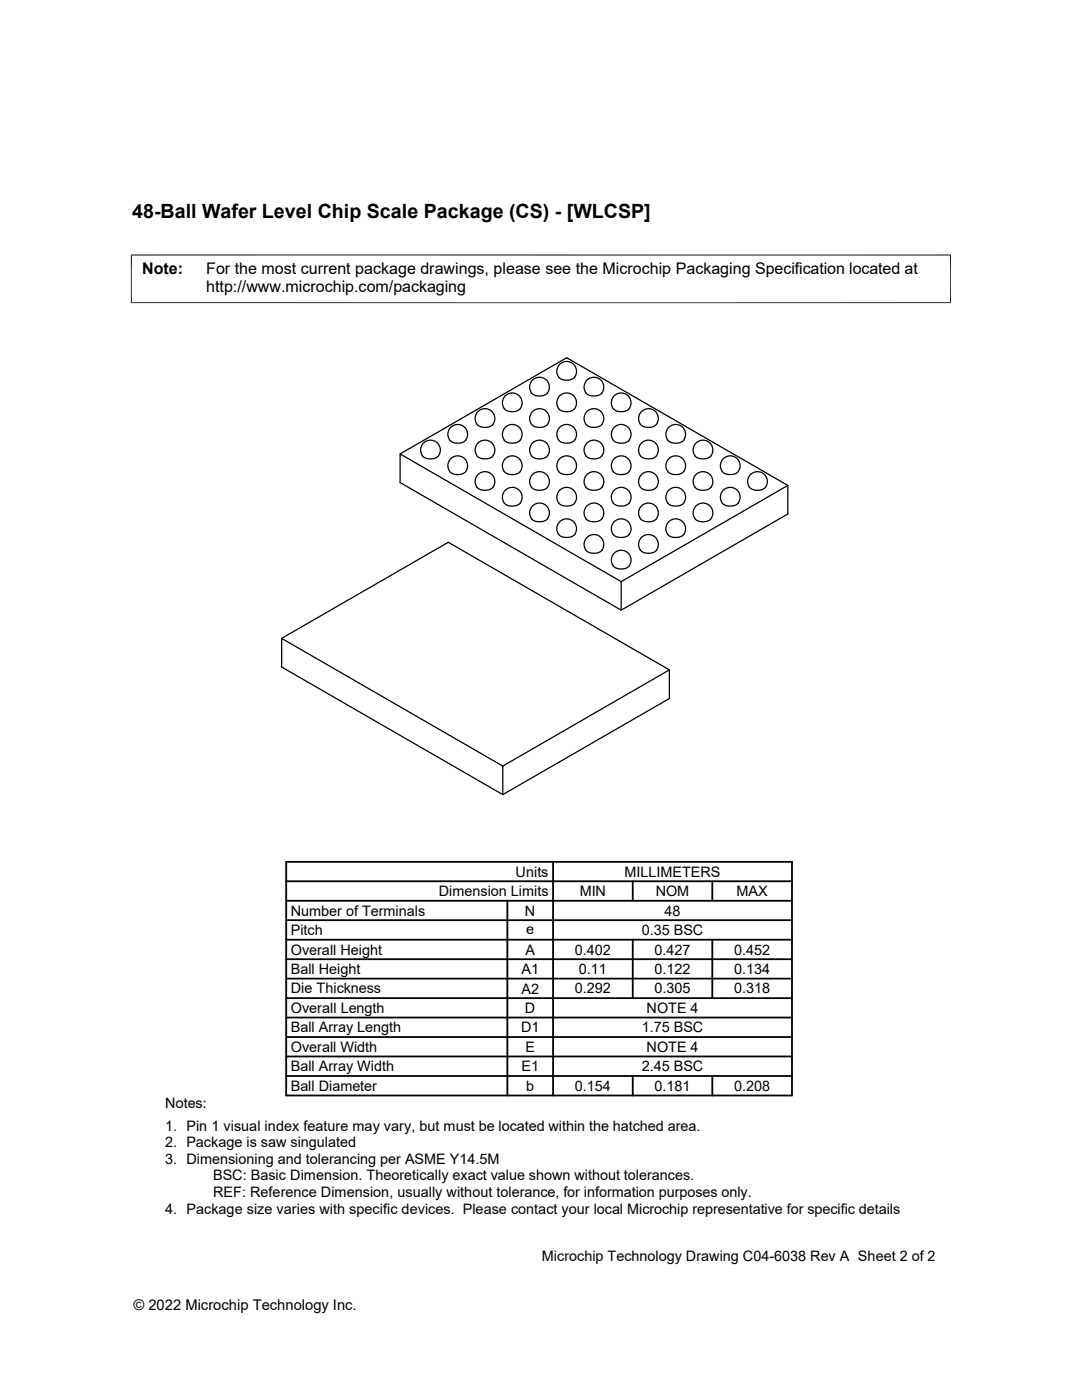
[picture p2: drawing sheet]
<svg xmlns="http://www.w3.org/2000/svg" width="216mm" height="279mm" viewBox="0 0 216 279" stroke-linecap="round" stroke-linejoin="round" font-family="sans-serif">
<defs><g id="words">
<text font-size="3.9" x="26.4" y="43.5">48-Ball Wafer Level Chip Scale Package (CS) - [WLCSP]</text>
<g font-size="3.2">
<text x="28.4" y="54.7">Note:</text>
<text x="41.1" y="58.3">http://www.microchip.com/packaging</text>
<text x="41.1" y="54.7">For the most current package drawings, please see the Microchip Packaging Specification located at</text>
</g>
<g font-size="2.9">
<text x="87.6" y="178.9">Dimension Limits</text>
<text x="102.9" y="175">Units</text>
<text x="115.7" y="178.9">MIN</text>
<text x="124.6" y="175">MILLIMETERS</text>
<text x="130.8" y="178.9">NOM</text>
<text x="147" y="178.9">MAX</text>
<text x="58" y="182.7">Number of Terminals</text>
<text x="104.8" y="182.7">N</text>
<text x="132.6" y="182.7">48</text>
<text x="58" y="190.5">Overall Height</text>
<text x="58" y="186.6">Pitch</text>
<text x="104.8" y="190.5">A</text>
<text x="105" y="186.3">e</text>
<text x="114.7" y="190.5">0.402</text>
<text x="128" y="186.6">0.35 BSC</text>
<text x="130.6" y="190.5">0.427</text>
<text x="146.5" y="190.5">0.452</text>
<text x="58" y="194.4">Ball Height</text>
<text x="104.1" y="194.4">A1</text>
<text x="115.5" y="194.4">0.11</text>
<text x="130.6" y="194.4">0.122</text>
<text x="146.5" y="194.4">0.134</text>
<text x="58" y="202.2">Overall Length</text>
<text x="58" y="198.3">Die Thickness</text>
<text x="104.1" y="198.3">A2</text>
<text x="104.8" y="202.2">D</text>
<text x="114.7" y="198.3">0.292</text>
<text x="129" y="202.2">NOTE 4</text>
<text x="130.6" y="198.3">0.305</text>
<text x="146.5" y="198.3">0.318</text>
<text x="58" y="206.1">Ball Array Length</text>
<text x="58" y="209.9">Overall Width</text>
<text x="104" y="206.1">D1</text>
<text x="104.8" y="209.9">E</text>
<text x="128" y="206.1">1.75 BSC</text>
<text x="129" y="209.9">NOTE 4</text>
<text x="58" y="213.8">Ball Array Width</text>
<text x="104" y="213.8">E1</text>
<text x="128" y="213.8">2.45 BSC</text>
<text x="32.9" y="221">Notes:</text>
<text x="58" y="217.7">Ball Diameter</text>
<text x="105" y="217.7">b</text>
<text x="114.7" y="217.7">0.154</text>
<text x="130.6" y="217.7">0.181</text>
<text x="146.5" y="217.7">0.208</text>
<text x="32.9" y="225.7">1. Pin 1 visual index feature may vary, but must be located within the hatched area.</text>
<text x="32.9" y="229">2. Package is saw singulated</text>
<text x="32.9" y="232.3">3. Dimensioning and tolerancing per ASME Y14.5M</text>
<text x="42.5" y="238.9">REF: Reference Dimension, usually without tolerance, for information purposes only.</text>
<text x="42.5" y="235.6">BSC: Basic Dimension. Theoretically exact value shown without tolerances.</text>
<text x="32.9" y="242.2">4. Package size varies with specific devices. Please contact your local Microchip representative for specific details</text>
<text x="108.1" y="251.7">Microchip Technology Drawing C04-6038 Rev A Sheet 2 of 2</text>
<text x="26.6" y="261.3">© 2022 Microchip Technology Inc.</text>
</g>
</g></defs>
<g fill="none" stroke="#000" stroke-width=".25">
<path d="M100.8 79a1.95 1.95 0 0 1 2.9 .1 1.95 1.95 0 0 1-.3 2.8 2.09 2.09 0 0 1-3-.9l-.1-.9zM106.3 75.9a1.95 1.95 0 0 1 2.8 0 1.95 1.95 0 0 1-.3 2.9 2.09 2.09 0 0 1-3-.9l-.1-.9zM111.5 75.3a2.15 2.15 0 0 0 3.4-.6 1.97 1.97 0 0 0-2.1-2.5 1.97 1.97 0 0 0-1.3 3.1M116.9 78.4a2.15 2.15 0 0 0 3.5-.5 1.97 1.97 0 0 0-2.2-2.6 1.97 1.97 0 0 0-1.3 3.1M122.6 79a1.95 1.95 0 0 1 2.8 .1 1.95 1.95 0 0 1-.3 2.8 2.09 2.09 0 0 1-3-.9l-.1-.9zM79.8 90.6l44.2 25.5M84.5 88.4a1.95 1.95 0 0 1 2.9 .1 1.95 1.95 0 0 1-.3 2.8 2.09 2.09 0 0 1-3.1-.9l-.1-.9zM89.9 91.5a1.95 1.95 0 0 1 2.9 .1 1.95 1.95 0 0 1-.3 2.9 2.09 2.09 0 0 1-3-.9l-.1-1zM89.9 85.3a1.95 1.95 0 0 1 2.9 .1 1.95 1.95 0 0 1-.3 2.8 2.09 2.09 0 0 1-3-.9l-.1-.9zM95.2 97.2a2.41 2.41 0 0 0 3.2 0M95.2 97.3a1.97 1.97 0 0 1 .3-2.7 1.97 1.97 0 0 1 2.6 0 1.97 1.97 0 0 1 .3 2.7M95.4 88.4a1.95 1.95 0 0 1 2.8 .1 1.95 1.95 0 0 1-.3 2.8 2.09 2.09 0 0 1-3-.9l-.1-.9z"/>
<path d="M95.4 82.1a1.95 1.95 0 0 1 2.8 .1 1.95 1.95 0 0 1-.3 2.8 2.09 2.09 0 0 1-3-.9l-.1-.9zM100.8 97.8a1.95 1.95 0 0 1 2.9 .1 1.95 1.95 0 0 1-.3 2.9 2.09 2.09 0 0 1-3-1l-.1-.9zM100.8 85.3a1.95 1.95 0 0 1 2.9 .1 1.95 1.95 0 0 1-.3 2.8 2.09 2.09 0 0 1-3-.9l-.1-.9zM100.8 91.5a1.95 1.95 0 0 1 2.9 .1 1.95 1.95 0 0 1-.3 2.9 2.09 2.09 0 0 1-3-.9l-.1-1zM106 97.2a2.41 2.41 0 0 0 3.3 0M106.1 97.3a1.97 1.97 0 0 1 .2-2.7 1.97 1.97 0 0 1 2.7 0 1.97 1.97 0 0 1 .2 2.7M106.3 88.4a1.95 1.95 0 0 1 2.8 .1 1.95 1.95 0 0 1-.3 2.8 2.09 2.09 0 0 1-3-.9l-.1-.9zM106.3 82.1a1.95 1.95 0 0 1 2.8 .1 1.95 1.95 0 0 1-.3 2.8 2.09 2.09 0 0 1-3-.9l-.1-.9zM111.5 81.6a2.15 2.15 0 0 0 3.4-.6 1.97 1.97 0 0 0-2.1-2.6 1.97 1.97 0 0 0-1.3 3.2M111.5 87.8a2.15 2.15 0 0 0 3.4-.5 1.97 1.97 0 0 0-2.1-2.6 1.97 1.97 0 0 0-1.3 3.1M111.5 94.1a2.15 2.15 0 0 0 3.4-.5 1.97 1.97 0 0 0-2.1-2.6 1.97 1.97 0 0 0-1.3 3.1M116.9 97.2a2.41 2.41 0 0 0 3.2 0"/>
<path d="M116.9 84.7a2.15 2.15 0 0 0 3.5-.6 1.97 1.97 0 0 0-2.2-2.5 1.97 1.97 0 0 0-1.3 3.1M116.9 91a2.15 2.15 0 0 0 3.5-.6 1.97 1.97 0 0 0-2.2-2.5 1.97 1.97 0 0 0-1.3 3.1M116.9 97.3a1.97 1.97 0 0 1 .3-2.7 1.97 1.97 0 0 1 2.6 0 1.97 1.97 0 0 1 .3 2.7M122.6 85.3a1.95 1.95 0 0 1 2.8 .1 1.95 1.95 0 0 1-.3 2.8 2.09 2.09 0 0 1-3-.9l-.1-.9zM122.6 97.8a1.95 1.95 0 0 1 2.8 .1 1.95 1.95 0 0 1-.3 2.9 2.09 2.09 0 0 1-3-1l-.1-.9zM122.6 91.5a1.95 1.95 0 0 1 2.8 .1 1.95 1.95 0 0 1-.3 2.9 2.09 2.09 0 0 1-3-.9l-.1-1zM127.8 97.2a2.41 2.41 0 0 0 3.2 0M127.8 97.3a1.97 1.97 0 0 1 .3-2.7 1.97 1.97 0 0 1 2.6 0 1.97 1.97 0 0 1 .3 2.7M128 88.4a1.95 1.95 0 0 1 2.9 .1 1.95 1.95 0 0 1-.3 2.8 2.09 2.09 0 0 1-3.1-.9l-.1-.9zM128 82.1a1.95 1.95 0 0 1 2.9 .1 1.95 1.95 0 0 1-.3 2.8 2.09 2.09 0 0 1-3.1-.9l-.1-.9zM133.4 85.3a1.95 1.95 0 0 1 2.9 .1 1.95 1.95 0 0 1-.3 2.8 2.09 2.09 0 0 1-3-.9l-.1-.9zM133.4 91.5a1.95 1.95 0 0 1 2.9 .1 1.95 1.95 0 0 1-.3 2.9 2.09 2.09 0 0 1-3-.9l-.1-1z"/>
<path d="M133.4 97.8a1.95 1.95 0 0 1 2.9 .1 1.95 1.95 0 0 1-.3 2.9 2.09 2.09 0 0 1-3-1l-.1-.9zM138.7 97.2a2.41 2.41 0 0 0 3.2 0M138.7 97.3a1.97 1.97 0 0 1 .3-2.7 1.97 1.97 0 0 1 2.6 0 1.97 1.97 0 0 1 .3 2.7M138.9 88.4a1.95 1.95 0 0 1 2.8 .1 1.95 1.95 0 0 1-.3 2.8 2.09 2.09 0 0 1-3-.9l-.1-.9zM144.3 97.8a1.95 1.95 0 0 1 2.9 .1 1.95 1.95 0 0 1-.3 2.9 2.09 2.09 0 0 1-3.1-1v-.9zM144.3 91.5a1.95 1.95 0 0 1 2.9 .1 1.95 1.95 0 0 1-.3 2.9 2.09 2.09 0 0 1-3.1-.9v-1zM149.5 97.2a2.41 2.41 0 0 0 3.3 0M149.6 97.3a1.97 1.97 0 0 1 .2-2.7 1.97 1.97 0 0 1 2.7 0 1.97 1.97 0 0 1 .2 2.7M157.2 96.9l-33.2 19.2v5.7l-44.2-25.5v-5.7l33.3-19.2 44.1 25.5v5.7l-33.2 19.2M106.3 101a1.95 1.95 0 0 1 2.8 0 1.95 1.95 0 0 1-.3 2.9 2.09 2.09 0 0 1-3-.9l-.1-.9zM111.5 100.4a2.15 2.15 0 0 0 3.4-.6 1.97 1.97 0 0 0-2.1-2.5 1.97 1.97 0 0 0-1.3 3.1M111.5 106.7a2.41 2.41 0 0 0 3.2 0"/>
<path d="M111.5 106.7a1.97 1.97 0 0 1 .3-2.6 1.97 1.97 0 0 1 2.6 0 1.97 1.97 0 0 1 .3 2.6M116.9 103.5a2.15 2.15 0 0 0 3.5-.5 1.97 1.97 0 0 0-2.2-2.6 1.97 1.97 0 0 0-1.3 3.1M116.9 109.8a2.15 2.15 0 0 0 3.5-.5 1.97 1.97 0 0 0-2.2-2.6 1.97 1.97 0 0 0-1.3 3.1M122.3 106.7a2.41 2.41 0 0 0 3.3 0M122.4 106.7a1.97 1.97 0 0 1 .2-2.6 1.97 1.97 0 0 1 2.7 0 1.97 1.97 0 0 1 .2 2.6M122.6 110.4a1.95 1.95 0 0 1 2.8 .1 1.95 1.95 0 0 1-.3 2.8 2.09 2.09 0 0 1-3-.9l-.1-.9zM128 107.3a1.95 1.95 0 0 1 2.9 0 1.95 1.95 0 0 1-.3 2.9 2.09 2.09 0 0 1-3.1-.9l-.1-.9zM128 101a1.95 1.95 0 0 1 2.9 0 1.95 1.95 0 0 1-.3 2.9 2.09 2.09 0 0 1-3.1-.9l-.1-.9zM133.2 106.7a2.41 2.41 0 0 0 3.2 0M133.2 106.7a1.97 1.97 0 0 1 .3-2.6 1.97 1.97 0 0 1 2.7 0 1.97 1.97 0 0 1 .2 2.6M138.9 101a1.95 1.95 0 0 1 2.8 0 1.95 1.95 0 0 1-.3 2.9 2.09 2.09 0 0 1-3-.9l-.1-.9zM56.2 127.4l33.3-19.2 44.1 25.5v5.7l-33.3 19.2"/>
<path d="M133.6 133.7l-33.3 19.2v5.7l-44.1-25.5v-5.7l44.1 25.5"/>
</g>
<path d="M26.1 50.9h163.7M26.2 50.8v9.7M189.7 50.8v9.7M26.1 60.4h163.7" fill="none" stroke="#000" stroke-width=".2"/>
<g fill="none" stroke="#000" stroke-width=".36">
<path d="M57.1 172h100.9v46.6h-100.9zM57.1 179.8h100.9M57.1 175.9h100.9M101.2 179.8v38.8M110.4 172v46.6M126.3 175.9v3.9M142.1 175.9v3.9M57.1 191.4h100.9M57.1 187.5h100.9M57.1 183.6h100.9M57.1 195.3h100.9M57.1 199.2h100.9"/>
<path d="M126.3 187.5v11.7M142.1 187.5v11.7M57.1 203.1h100.9M57.1 210.8h100.9M57.1 207h100.9M57.1 214.7h100.9M126.3 214.7v3.9M142.1 214.7v3.9"/>
</g>
<use href="#words"/>
</svg>
